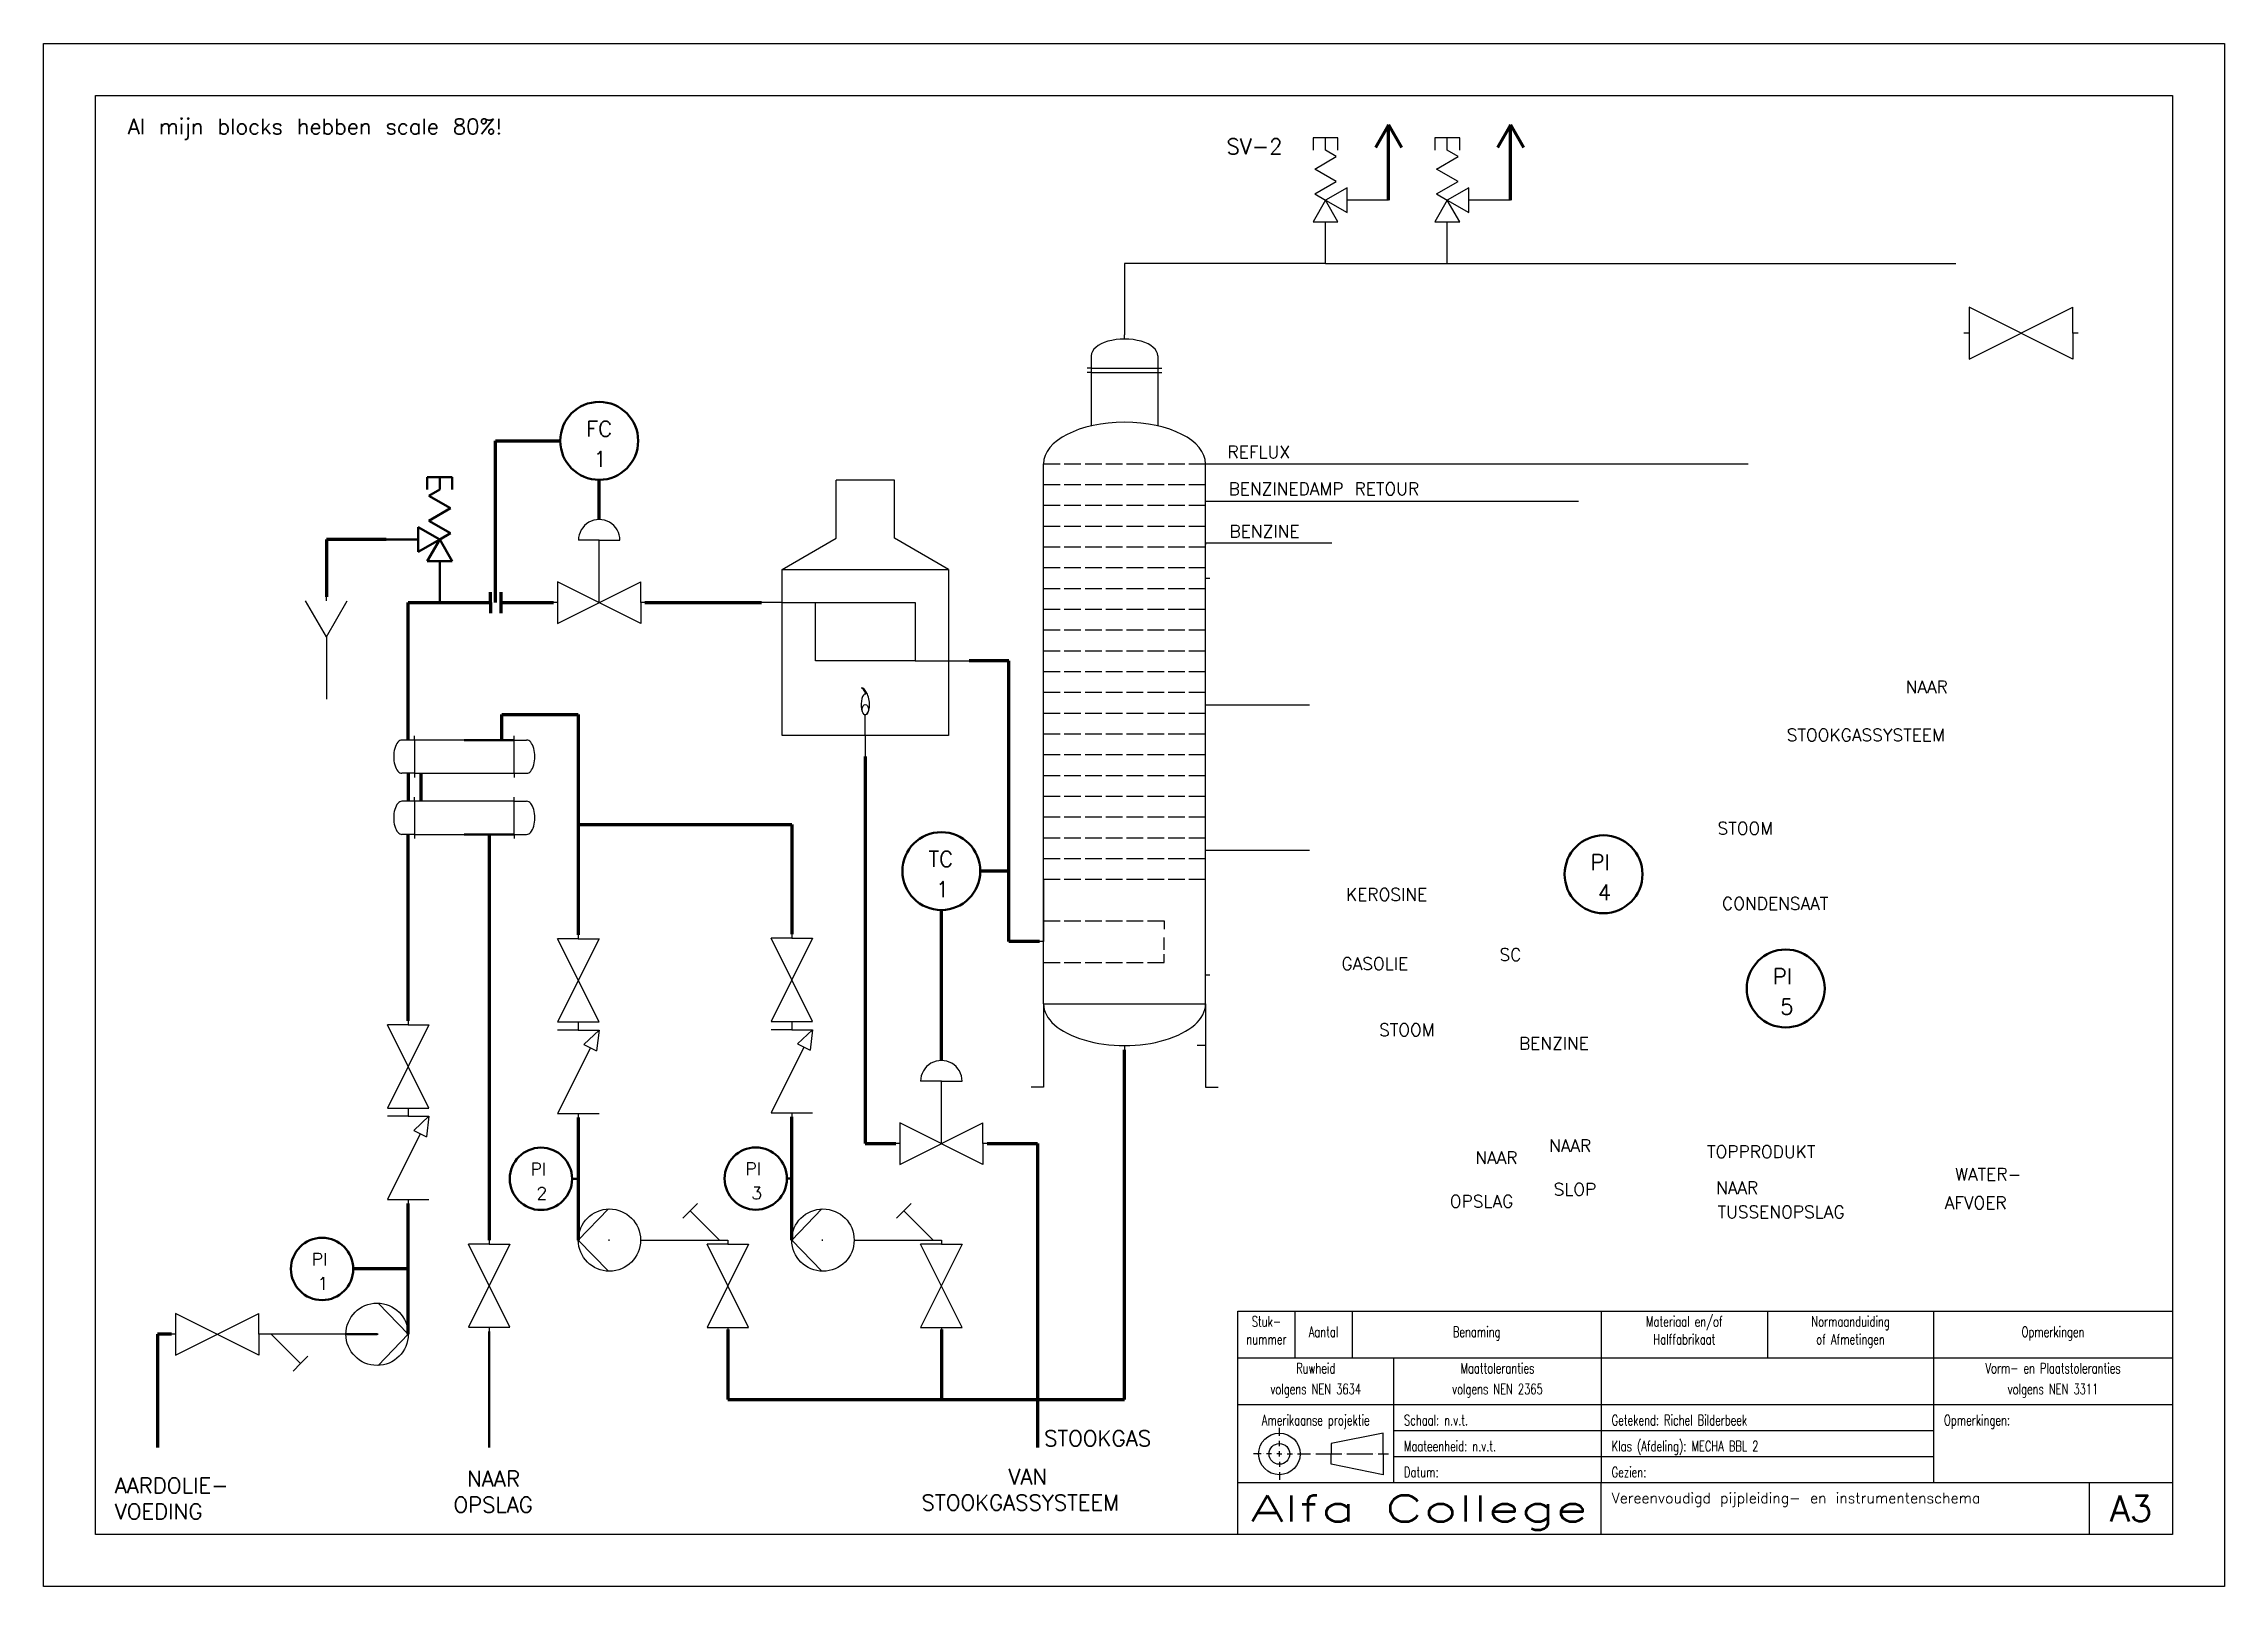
# Model space of a CAD drawing. Extents: x 0 to 420, y 0 to 297.
import ezdxf
from ezdxf.enums import TextEntityAlignment as Align

# ---------------------------------------------------------------- set-up
doc = ezdxf.new("R2010")
doc.units = 0
doc.header["$MEASUREMENT"] = 0
doc.layers.get('0').update_dxf_attribs({"linetype": 'CONTINUOUS'})
for name, color, linetype in [('KADER25', 3, 'CONTINUOUS'), ('KADER50', 7, 'CONTINUOUS'), ('KADER70', 5, 'CONTINUOUS'), ('T25', 3, 'CONTINUOUS'), ('T70', 5, 'CONTINUOUS')]:
    doc.layers.add(name, color=color, linetype=linetype)
for name, color, linetype, lineweight in [('Omtrekslijn', 7, 'CONTINUOUS', 50), ('Proceslijn', 5, 'CONTINUOUS', 70), ('Tekst', 3, 'CONTINUOUS', 35)]:
    doc.layers.add(name, color=color, linetype=linetype, lineweight=lineweight)
doc.styles.add('KADER1', font='SIMPLEX.SHX', dxfattribs={"height": 5})
doc.styles.add('KADER2', font='SIMPLEX.shx', dxfattribs={"width": 0.7, "height": 2})
doc.styles.get("Standard").update_dxf_attribs({"font": 'TXT.shx', "height": 3})

msp = doc.modelspace()

# ---------------------------------------------------------------- texts
at = {"layer": 'KADER25'}
msp.add_text('Al mijn blocks hebben scale 80%%%!', height=3, dxfattribs=at).set_placement((16.19, 279.55))
at = {"layer": 'Omtrekslijn'}
for s, p in [('PI', (297.93, 137.91)), (' 4', (296.68, 132.09)), ('PI', (333.03, 115.93)), (' 5', (331.78, 110.1))]:
    msp.add_text(s, height=3, dxfattribs=at).set_placement(p)
at = {"layer": 'T25', "style": 'KADER2', "width": 0.7}
for s, p in [('Stuk-', (235.5, 50)), ('Materiaal en/of', (316, 50)), ('Normaanduiding', (348, 50)), ('nummer', (235.5, 46.57)), ('Aantal', (246.5, 48)), ('Benaming', (276, 48)), ('Halffabrikaat', (316, 46.57)), ('of Afmetingen', (348, 46.57)), ('Opmerkingen', (387, 48)), ('Ruwheid', (245, 41)), ('Maattoleranties', (280, 41)), ('Vorm- en Plaatstoleranties', (387, 41)), ('volgens NEN 3634', (245, 37)), ('volgens NEN 2365', (280, 37)), ('volgens NEN 3311', (387, 37)), ('Amerikaanse projektie', (245, 31))]:
    msp.add_text(s, height=2, dxfattribs=at).set_placement(p, align=Align.CENTER)
for s, p in [('Schaal: n.v.t.', (262, 31)), ('Getekend: Richel Bilderbeek', (302, 31)), ('Opmerkingen:', (366, 31)), ('Maateenheid: n.v.t.', (262, 26)), ('Klas (Afdeling): MECHA BBL 2', (302, 26)), ('Datum:', (262, 21)), ('Gezien:', (302, 21))]:
    msp.add_text(s, height=2, dxfattribs=at).set_placement(p)
at = {"layer": 'T25'}
msp.add_text('Vereenvoudigd pijpleiding- en instrumentenschema', height=2, dxfattribs=at).set_placement((302, 16))
at = {"layer": 'T70', "style": 'KADER1', "width": 1.475676}
msp.add_text('Alfa College', height=5, dxfattribs=at).set_placement((232.5, 12.5), (297.5, 12.5), align=Align.FIT)
at = {"layer": 'T70'}
msp.add_text('A3', height=5, dxfattribs=at).set_placement((402, 15), align=Align.MIDDLE)
at = {"layer": 'Tekst'}
for s, height, p in [('SV-2', 3, (227.83, 275.71)), ('FC', 3, (104.51, 221.35)), (' 1', 3, (103.25, 215.53)), ('REFLUX', 2.4, (228.01, 217.19)), ('BENZINEDAMP RETOUR', 2.4, (228.22, 210.09)), ('BENZINE', 2.4, (228.39, 201.91)), ('NAAR', 2.4, (358.6, 171.96)), ('STOOKGASSYSTEEM', 2.4, (335.71, 162.7)), ('STOOM', 2.4, (322.38, 144.74)), ('TC', 3, (170.41, 138.53)), (' 1', 3, (169.15, 132.7)), ('KEROSINE', 2.4, (250.83, 132)), ('CONDENSAAT', 2.4, (323.25, 130.26)), ('SC', 2.4, (280.38, 120.42)), ('GASOLIE', 2.4, (249.96, 118.68)), ('STOOM', 2.4, (257.2, 105.94)), ('BENZINE', 2.4, (284.14, 103.33)), ('NAAR', 2.4, (289.94, 83.64)), ('TOPPRODUKT', 2.4, (320.36, 82.48)), ('PI', 2.4, (93.79, 79.12)), ('PI', 2.4, (135.17, 79.17)), ('NAAR', 2.4, (275.74, 81.32)), ('WATER-', 2.4, (368.16, 78.13)), (' 2', 2.4, (92.79, 74.46)), (' 3', 2.4, (134.17, 74.51)), ('SLOP', 2.4, (290.81, 75.24)), ('NAAR', 2.4, (322.1, 75.53)), ('OPSLAG', 2.4, (270.82, 72.92)), ('TUSSENOPSLAG', 2.4, (322.38, 70.89)), ('AFVOER', 2.4, (366.13, 72.63)), ('PI', 2.4, (51.64, 61.77)), (' 1', 2.4, (50.63, 57.11)), ('STOOKGAS', 3, (192.71, 27)), (' NAAR ', 3, (78.92, 19.21)), ('VAN', 3, (185.84, 19.63)), ('AARDOLIE-', 3, (13.73, 17.92)), ('OPSLAG', 3, (78.92, 14.21)), ('STOOKGASSYSTEEM', 3, (169.1, 14.63)), ('VOEDING', 3, (13.73, 12.92))]:
    msp.add_text(s, height=height, dxfattribs=at).set_placement(p)

# ---------------------------------------------------------------- blocks, each defined once
blk = doc.blocks.new('04_NenWarmtewisselaar')
at = {"layer": 'KADER25', "color": 0}
for p, q in [((-12, 8), (-15, 8)), ((-12, 8), (-12, 9)), ((12, 8), (-12, 8)), ((-12, 8), (-12, 0)), ((12, 8), (12, 9)), ((12, 0), (12, 8)), ((12, 8), (15, 8)), ((-12, 0), (-15, 0)), ((-12, 0), (12, 0)), ((-12, 0), (-12, -1)), ((12, 0), (12, 0)), ((12, 0), (15, 0)), ((12, 0), (12, -1))]:
    blk.add_line(p, q, dxfattribs=at)
for centre, major_axis in [((-15, 4), (0, 4)), ((15, 4), (0, -4))]:
    blk.add_ellipse(centre, major_axis=major_axis, ratio=0.5, start_param=0, end_param=3.141593, dxfattribs=at)
blk = doc.blocks.new('04_NenFornuis')
at = {"layer": 'KADER25', "color": 0}
for p, q in [((-7.01, 47.5), (-7.01, 61.5)), ((7.01, 61.5), (-7.01, 61.5)), ((7.01, 47.5), (7.01, 61.5)), ((-20, 40), (-7.01, 47.5)), ((20, 40), (7.01, 47.5)), ((-20, 0), (-20, 40)), ((-20, 40), (20, 40)), ((20, 40), (20, 0)), ((-20, 32), (-25, 32)), ((-20, 32), (12, 32)), ((-12, 18), (-12, 32)), ((12, 32), (12, 18)), ((12, 18), (-12, 18)), ((12, 18), (20, 18)), ((20, 18), (25, 18)), ((20, 0), (-20, 0)), ((0, 0), (0, 5)), ((0, 0), (0, -5))]:
    blk.add_line(p, q, dxfattribs=at)
for centre, major_axis, ratio, start_param, end_param in [((-0.49, 8.22), (0.49, -3.22), 0.442287, 0, 3.141593), ((-0.49, 9.47), (-0.49, 1.97), 0.356881, 4.885896, 6.283185), ((0, 7.5), (0, -2.5), 0.395368, 3.027106, 6.283185)]:
    blk.add_ellipse(centre, major_axis=major_axis, ratio=ratio, start_param=start_param, end_param=end_param, dxfattribs=at)
blk.add_ellipse((0, 6.25), major_axis=(0, -1.25), ratio=0.59927, dxfattribs=at)
blk = doc.blocks.new('04_Klep')
at = {"layer": 'KADER25', "color": 0}
for p, q in [((1, 5), (1, 0)), ((1, -5), (21, 5)), ((21, -5), (1, 5)), ((21, 0), (21, 5)), ((1, 0), (0, 0)), ((1, 0), (1, -5)), ((22, 0), (21, 0)), ((21, 0), (21, -5))]:
    blk.add_line(p, q, dxfattribs=at)
blk = doc.blocks.new('04_KlepMetRegelaar')
at = {"layer": 'KADER25', "color": 0}
for p, q in [((11, 15), (6, 15)), ((11, 0), (11, 15)), ((11, 15), (16, 15)), ((1, 0), (0, 0)), ((1, 5), (1, 0)), ((1, -5), (21, 5)), ((21, -5), (1, 5)), ((1, 0), (1, -5)), ((21, 0), (21, 5)), ((22, 0), (21, 0)), ((21, 0), (21, -5))]:
    blk.add_line(p, q, dxfattribs=at)
blk.add_ellipse((11, 15), major_axis=(5, 0), ratio=1, start_param=0, end_param=3.141593, dxfattribs=at)
blk = doc.blocks.new('04_Y_filter')
at = {"layer": 'KADER25', "color": 0}
for p, q in [((1, 0), (-1, 0)), ((19, 0), (1, 0)), ((1, 0), (8.07, -7.07)), ((8.07, -7.07), (6.3, -8.84)), ((8.07, -7.07), (9.84, -5.3))]:
    blk.add_line(p, q, dxfattribs=at)
blk = doc.blocks.new('04_NenPomp')
at = {"layer": 'KADER25', "color": 0}
for p, q in [((15, 0), (7.74, 7.5)), ((0, 0), (-1, 0)), ((7.5, 0), (7.74, 0)), ((7.74, 0), (7.5, 0)), ((7.5, 0), (7.5, 0)), ((7.5, 0), (7.5, 0)), ((7.74, -7.5), (15, 0)), ((15, 0), (15, 0))]:
    blk.add_line(p, q, dxfattribs=at)
blk.add_circle((7.5, 0), 7.5, dxfattribs=at)
blk = doc.blocks.new('04_Terugslagklep')
at = {"layer": 'KADER25', "color": 0}
for p, q in [((1, 0), (0, 0)), ((1, 5), (1, 0)), ((16.8, -2.9), (1, 5)), ((1, 0), (1, -5)), ((21, 0), (21, 5)), ((22, 0), (21, 0)), ((21, 0), (21, -5)), ((17.59, -1.34), (16.04, -4.39)), ((21, -5), (16.04, -4.39)), ((21, -5), (17.59, -1.34))]:
    blk.add_line(p, q, dxfattribs=at)
blk = doc.blocks.new('04_Funnel')
at = {"layer": 'KADER25', "color": 0}
for p, q in [((0, -1), (0, 0)), ((0, -9.66), (-5, -1)), ((0, -9.66), (5, -1)), ((0, -9.66), (0, -24.66))]:
    blk.add_line(p, q, dxfattribs=at)
blk = doc.blocks.new('04_Kolom')
at = {"layer": 'KADER25', "color": 0}
for p, q in [((0, 170), (0, 171)), ((-8, 163), (-9, 163)), ((-8, 166), (-8, 149.12)), ((-8, 166), (-8, 163)), ((-8, 163), (8, 163)), ((-8, 163), (-8, 162)), ((8, 166), (8, 149.12)), ((8, 163), (9, 163)), ((-8, 162), (-9, 162)), ((-8, 162), (8, 162)), ((8, 162), (9, 162)), ((-19.5, 10), (-19.5, 140)), ((-19.5, 140), (-15.5, 140)), ((-14.5, 140), (-10.5, 140)), ((-9.5, 140), (-5.5, 140)), ((-4.5, 140), (-0.5, 140)), ((0.5, 140), (4.5, 140)), ((5.5, 140), (9.5, 140)), ((10.5, 140), (14.5, 140)), ((15.5, 140), (19.5, 140)), ((19.5, 10), (19.5, 140)), ((19.5, 140), (20.5, 140)), ((-19.5, 135), (-15.5, 135)), ((-14.5, 135), (-10.5, 135)), ((-9.5, 135), (-5.5, 135)), ((-4.5, 135), (-0.5, 135)), ((0.5, 135), (4.5, 135)), ((5.5, 135), (9.5, 135)), ((10.5, 135), (14.5, 135)), ((15.5, 135), (19.5, 135)), ((-19.5, 130), (-15.5, 130)), ((-14.5, 130), (-10.5, 130)), ((-9.5, 130), (-5.5, 130)), ((-4.5, 130), (-0.5, 130)), ((0.5, 130), (4.5, 130)), ((5.5, 130), (9.5, 130)), ((10.5, 130), (14.5, 130)), ((15.5, 130), (19.5, 130)), ((19.5, 130), (19.5, 131)), ((19.5, 131), (20.5, 131)), ((-19.5, 125), (-15.5, 125)), ((-14.5, 125), (-10.5, 125)), ((-9.5, 125), (-5.5, 125)), ((-4.5, 125), (-0.5, 125)), ((0.5, 125), (4.5, 125)), ((5.5, 125), (9.5, 125)), ((10.5, 125), (14.5, 125)), ((15.5, 125), (19.5, 125)), ((19.5, 120), (19.57, 121)), ((19.57, 121), (20.57, 121)), ((-19.5, 120), (-15.5, 120)), ((-14.5, 120), (-10.5, 120)), ((-9.5, 120), (-5.5, 120)), ((-4.5, 120), (-0.5, 120)), ((0.5, 120), (4.5, 120)), ((5.5, 120), (9.5, 120)), ((10.5, 120), (14.5, 120)), ((15.5, 120), (19.5, 120)), ((-19.5, 115), (-15.5, 115)), ((-14.5, 115), (-10.5, 115)), ((-9.5, 115), (-5.5, 115)), ((-4.5, 115), (-0.5, 115)), ((0.5, 115), (4.5, 115)), ((5.5, 115), (9.5, 115)), ((10.5, 115), (14.5, 115)), ((15.5, 115), (19.5, 115)), ((19.5, 110), (19.5, 112.5)), ((19.5, 112.5), (20.5, 112.5)), ((-19.5, 110), (-15.5, 110)), ((-19.5, 105), (-15.5, 105)), ((-14.5, 110), (-10.5, 110)), ((-14.5, 105), (-10.5, 105)), ((-9.5, 110), (-5.5, 110)), ((-9.5, 105), (-5.5, 105)), ((-4.5, 110), (-0.5, 110)), ((-4.5, 105), (-0.5, 105)), ((0.5, 110), (4.5, 110)), ((0.5, 105), (4.5, 105)), ((5.5, 110), (9.5, 110)), ((5.5, 105), (9.5, 105)), ((10.5, 110), (14.5, 110)), ((10.5, 105), (14.5, 105)), ((15.5, 110), (19.5, 110)), ((15.5, 105), (19.5, 105)), ((-19.5, 100), (-15.5, 100)), ((-14.5, 100), (-10.5, 100)), ((-9.5, 100), (-5.5, 100)), ((-4.5, 100), (-0.5, 100)), ((0.5, 100), (4.5, 100)), ((5.5, 100), (9.5, 100)), ((10.5, 100), (14.5, 100)), ((15.5, 100), (19.5, 100)), ((-19.5, 95), (-15.5, 95)), ((-14.5, 95), (-10.5, 95)), ((-9.5, 95), (-5.5, 95)), ((-4.5, 95), (-0.5, 95)), ((0.5, 95), (4.5, 95)), ((5.5, 95), (9.5, 95)), ((10.5, 95), (14.5, 95)), ((15.5, 95), (19.5, 95)), ((-19.5, 90), (-15.5, 90)), ((-14.5, 90), (-10.5, 90)), ((-9.5, 90), (-5.5, 90)), ((-4.5, 90), (-0.5, 90)), ((0.5, 90), (4.5, 90)), ((5.5, 90), (9.5, 90)), ((10.5, 90), (14.5, 90)), ((15.5, 90), (19.5, 90)), ((-19.5, 85), (-15.5, 85)), ((-14.5, 85), (-10.5, 85)), ((-9.5, 85), (-5.5, 85)), ((-4.5, 85), (-0.5, 85)), ((0.5, 85), (4.5, 85)), ((5.5, 85), (9.5, 85)), ((10.5, 85), (14.5, 85)), ((15.5, 85), (19.5, 85)), ((-19.5, 80), (-15.5, 80)), ((-14.5, 80), (-10.5, 80)), ((-9.5, 80), (-5.5, 80)), ((-4.5, 80), (-0.5, 80)), ((0.5, 80), (4.5, 80)), ((5.5, 80), (9.5, 80)), ((10.5, 80), (14.5, 80)), ((15.5, 80), (19.5, 80)), ((19.5, 80), (19.5, 82)), ((19.5, 82), (20.5, 82)), ((-19.5, 75), (-15.5, 75)), ((-14.5, 75), (-10.5, 75)), ((-9.5, 75), (-5.5, 75)), ((-4.5, 75), (-0.5, 75)), ((0.5, 75), (4.5, 75)), ((5.5, 75), (9.5, 75)), ((10.5, 75), (14.5, 75)), ((15.5, 75), (19.5, 75)), ((-19.5, 70), (-15.5, 70)), ((-14.5, 70), (-10.5, 70)), ((-9.5, 70), (-5.5, 70)), ((-4.5, 70), (-0.5, 70)), ((0.5, 70), (4.5, 70)), ((5.5, 70), (9.5, 70)), ((10.5, 70), (14.5, 70)), ((15.5, 70), (19.5, 70)), ((-19.5, 65), (-15.5, 65)), ((-14.5, 65), (-10.5, 65)), ((-9.5, 65), (-5.5, 65)), ((-4.5, 65), (-0.5, 65)), ((0.5, 65), (4.5, 65)), ((5.5, 65), (9.5, 65)), ((10.5, 65), (14.5, 65)), ((15.5, 65), (19.5, 65)), ((-19.5, 60), (-15.5, 60)), ((-14.5, 60), (-10.5, 60)), ((-9.5, 60), (-5.5, 60)), ((-4.5, 60), (-0.5, 60)), ((0.5, 60), (4.5, 60)), ((5.5, 60), (9.5, 60)), ((10.5, 60), (14.5, 60)), ((15.5, 60), (19.5, 60)), ((-19.5, 55), (-15.5, 55)), ((-14.5, 55), (-10.5, 55)), ((-9.5, 55), (-5.5, 55)), ((-4.5, 55), (-0.5, 55)), ((0.5, 55), (4.5, 55)), ((5.5, 55), (9.5, 55)), ((10.5, 55), (14.5, 55)), ((15.5, 55), (19.5, 55)), ((-19.5, 50), (-15.5, 50)), ((-14.5, 50), (-10.5, 50)), ((-9.5, 50), (-5.5, 50)), ((-4.5, 50), (-0.5, 50)), ((0.5, 50), (4.5, 50)), ((5.5, 50), (9.5, 50)), ((10.5, 50), (14.5, 50)), ((15.5, 50), (19.5, 50)), ((-19.5, 45), (-15.5, 45)), ((-14.5, 45), (-10.5, 45)), ((-9.5, 45), (-5.5, 45)), ((-4.5, 45), (-0.5, 45)), ((0.5, 45), (4.5, 45)), ((5.5, 45), (9.5, 45)), ((10.5, 45), (14.5, 45)), ((15.5, 45), (19.5, 45)), ((19.5, 45), (19.5, 47)), ((19.5, 47), (20.5, 47)), ((-19.5, 40), (-15.5, 40)), ((-19.5, 40), (-19.5, 25)), ((-14.5, 40), (-10.5, 40)), ((-9.5, 40), (-5.5, 40)), ((-4.5, 40), (-0.5, 40)), ((0.5, 40), (4.5, 40)), ((5.5, 40), (9.5, 40)), ((10.5, 40), (14.5, 40)), ((15.5, 40), (19.5, 40)), ((-19.5, 25), (-19.5, 30)), ((-19.5, 30), (-15.5, 30)), ((-14.5, 30), (-10.5, 30)), ((-9.5, 30), (-5.5, 30)), ((-4.5, 30), (-0.5, 30)), ((0.5, 30), (4.5, 30)), ((5.5, 30), (9.5, 30)), ((9.5, 30), (9.5, 28)), ((-19.5, 25), (-20.5, 25)), ((9.5, 23), (9.5, 26)), ((9.5, 20), (9.5, 22)), ((-19.5, 20), (-15.5, 20)), ((-14.5, 20), (-10.5, 20)), ((-9.5, 20), (-5.5, 20)), ((-4.5, 20), (-0.5, 20)), ((0.5, 20), (4.5, 20)), ((5.5, 20), (9.5, 20)), ((19.5, 10), (19.5, 17)), ((19.5, 17), (20.5, 17)), ((-19.5, 10), (19.5, 10)), ((-19.5, 10), (-19.5, -10)), ((19.5, 10), (19.5, -10)), ((0, 0), (0, -1)), ((19.5, 0), (17.5, 0)), ((-19.5, -10), (-22.5, -10)), ((19.5, -10), (22.5, -10))]:
    blk.add_line(p, q, dxfattribs=at)
for centre, major_axis, ratio, start_param, end_param in [((0, 166), (8, 0), 0.5, 0, 3.141593), ((0, 140), (-19.5, 0), 0.512821, 3.141593, 6.283185), ((0, 10), (-19.5, 0), 0.512821, 0, 3.141593)]:
    blk.add_ellipse(centre, major_axis=major_axis, ratio=ratio, start_param=start_param, end_param=end_param, dxfattribs=at)
blk = doc.blocks.new('04_Overdrukventiel_2')
at = {"color": 0}
for p, q in [((-3, 27.2), (-3, 30.2)), ((-3, 30.2), (0, 30.2)), ((-2.6, 25.7), (0, 27.2)), ((0, 27.2), (0, 30.2)), ((0, 30.2), (3, 30.2)), ((3, 30.2), (3, 27.2)), ((2.6, 22.7), (-2.6, 25.7)), ((-2.6, 19.7), (2.6, 22.7)), ((-5.2, 18.2), (0, 15.2)), ((-5.2, 12.2), (-5.2, 18.2)), ((2.6, 16.7), (-2.6, 19.7)), ((2.6, 16.7), (0, 15.2)), ((-15.2, 15.2), (-5.2, 15.2)), ((0, 15.2), (-5.2, 12.2)), ((-3, 10), (0, 15.2)), ((0, 15.2), (3, 10)), ((3, 10), (-3, 10)), ((0, 0), (0, 10))]:
    blk.add_line(p, q, dxfattribs=at)

# ---------------------------------------------------------------- linework, layer by layer
for p, q in [((246.88, 254.7), (208.18, 254.7)), ((208.18, 254.7), (208.18, 240.92)), ((246.88, 254.7), (270.34, 254.7)), ((270.34, 254.7), (368.29, 254.7)), ((224.58, 216.12), (328.29, 216.12)), ((224.58, 208.92), (295.6, 208.92)), ((224.63, 200.92), (248.1, 200.92)), ((224.58, 169.72), (243.79, 169.72)), ((71.42, 156.53), (72.62, 156.53)), ((224.58, 141.72), (243.79, 141.72))]:
    msp.add_line(p, q)
at = {"layer": 'KADER25'}
for p, q in [((0, 0), (0, 297)), ((0, 297), (420, 297)), ((420, 297), (420, 0)), ((238, 29), (238, 30.5)), ((258, 29.5), (248, 27.5)), ((258, 25.5), (258, 29.5)), ((260, 30), (364, 30)), ((234.5, 25.5), (233, 25.5)), ((234.97, 25.5), (234.97, 25.5)), ((235, 25.5), (235, 25.5)), ((236.5, 25.5), (235.5, 25.5)), ((237, 25.5), (237, 25.5)), ((238, 25.5), (237.5, 25.5)), ((238, 28.5), (238, 28.5)), ((238, 27), (238, 28)), ((238, 26.5), (238, 26.5)), ((238, 25), (238, 26)), ((238, 25.5), (238.5, 25.5)), ((239, 25.5), (239, 25.5)), ((239.5, 25.5), (240.5, 25.5)), ((241, 25.5), (241, 25.5)), ((241.5, 25.5), (244, 25.5)), ((244.5, 25.5), (244.5, 25.5)), ((245, 25.5), (250, 25.5)), ((247, 25.5), (247, 25.5)), ((248, 27.5), (248, 25.5)), ((248, 23.5), (248, 25.5)), ((250.5, 25.5), (250.5, 25.5)), ((250.5, 25.5), (250.5, 25.5)), ((251, 25.5), (256, 25.5)), ((256.5, 25.5), (256.5, 25.5)), ((257, 25.5), (259, 25.5)), ((258, 25.5), (258, 21.5)), ((238, 24.5), (238, 24.5)), ((238, 24), (238, 23)), ((238, 22.5), (238, 22.5)), ((238, 22), (238, 20.5)), ((258, 21.5), (248, 23.5)), ((260, 25), (364, 25)), ((420, 0), (0, 0))]:
    msp.add_line(p, q, dxfattribs=at)
for radius in [4, 2]:
    msp.add_circle((238, 25.5), radius, dxfattribs=at)
at = {"layer": 'KADER50'}
for p, q in [((230, 10), (230, 53)), ((230, 53), (410, 53)), ((241, 53), (241, 44)), ((252, 53), (252, 44)), ((300, 53), (300, 20)), ((332, 53), (332, 44)), ((364, 53), (364, 20)), ((230, 44), (410, 44)), ((260, 44), (260, 20)), ((230, 35), (410, 35)), ((230, 20), (410, 20)), ((300, 10), (300, 20)), ((394, 10), (394, 20))]:
    msp.add_line(p, q, dxfattribs=at)
at = {"layer": 'KADER70'}
for p, q in [((10, 10), (10, 287)), ((10, 287), (410, 287)), ((410, 287), (410, 10)), ((410, 53), (410, 10)), ((410, 10), (10, 10))]:
    msp.add_line(p, q, dxfattribs=at)
at = {"layer": 'Omtrekslijn'}
for p, q in [((88.05, 189.38), (88.05, 191.38)), ((90.62, 162.93), (81.02, 162.93)), ((81.02, 162.93), (85.82, 162.93)), ((85.82, 162.93), (90.62, 162.93)), ((90.62, 162.93), (88.22, 162.93)), ((90.62, 144.75), (81.02, 144.75)), ((81.02, 144.75), (85.82, 144.75)), ((102.98, 78.46), (101.78, 78.46)), ((144.1, 78.51), (143.16, 78.51)), ((64.22, 48.53), (58.22, 48.53)), ((85.82, 49.07), (85.82, 26.71))]:
    msp.add_line(p, q, dxfattribs=at)
for centre, radius in [((107, 220.53), 7.5), ((172.9, 137.7), 7.5), ((300.43, 137.09), 7.5), ((335.52, 115.1), 7.5), ((95.78, 78.46), 6), ((137.16, 78.51), 6), ((53.63, 61.11), 6)]:
    msp.add_circle(centre, radius, dxfattribs=at)
at = {"layer": 'Proceslijn'}
for p, q in [((259.04, 281.35), (256.54, 277.02)), ((259.04, 266.86), (259.04, 281.35)), ((259.04, 281.35), (261.54, 277.02)), ((282.49, 281.35), (279.99, 277.02)), ((282.49, 266.86), (282.49, 281.35)), ((282.49, 281.35), (284.99, 277.02)), ((87.05, 189.38), (87.05, 220.53)), ((87.05, 220.53), (99.5, 220.53)), ((107, 205.38), (107, 213.03)), ((65.98, 201.53), (54.45, 201.53)), ((54.45, 201.53), (54.45, 190.5)), ((70.22, 162.93), (70.22, 189.38)), ((70.22, 189.38), (86.05, 189.38)), ((86.05, 189.38), (86.05, 191.38)), ((86.05, 189.38), (86.05, 187.38)), ((88.05, 191.38), (88.05, 187.38)), ((88.05, 189.38), (98.2, 189.38)), ((115.8, 189.38), (138.25, 189.38)), ((185.9, 178.18), (178.25, 178.18)), ((185.9, 124.12), (185.9, 178.18)), ((88.22, 162.93), (88.22, 167.86)), ((88.22, 167.86), (102.98, 167.86)), ((102.98, 167.86), (102.98, 125.45)), ((158.25, 159.78), (158.25, 85.23)), ((70.22, 156.53), (70.22, 151.15)), ((72.62, 156.53), (72.62, 151.15)), ((70.22, 108.89), (70.22, 144.75)), ((85.82, 144.75), (85.82, 66.67)), ((102.98, 146.65), (144.1, 146.65)), ((144.1, 146.65), (144.1, 125.57)), ((185.9, 137.7), (180.4, 137.7)), ((172.9, 108.42), (172.9, 130.2)), ((191.78, 124.12), (185.9, 124.12)), ((172.9, 101.23), (172.9, 108.42)), ((208.18, 35.99), (208.18, 103.32)), ((102.98, 90.25), (102.98, 66.66)), ((144.1, 66.66), (144.1, 90.37)), ((158.25, 85.23), (164.1, 85.23)), ((181.7, 85.23), (191.42, 85.23)), ((191.42, 85.23), (191.42, 26.71)), ((70.22, 48.53), (70.22, 73.69)), ((70.22, 61.11), (59.63, 61.11)), ((24.62, 48.53), (21.95, 48.53)), ((21.95, 48.53), (21.95, 26.71)), ((131.78, 49.46), (131.78, 35.99)), ((172.9, 49.46), (172.9, 35.99)), ((131.78, 35.99), (208.18, 35.99))]:
    msp.add_line(p, q, dxfattribs=at)

# ---------------------------------------------------------------- block references
at = {"xscale": -0.8, "yscale": 0.8, "zscale": 0.8}
for p in [(246.88, 254.7), (270.34, 254.7)]:
    msp.add_blockref('04_Overdrukventiel_2', p, dxfattribs=at)
at = {"layer": 'Omtrekslijn'}
msp.add_blockref('04_Klep', (369.83, 241.28), dxfattribs=at)
at = {"layer": 'Omtrekslijn', "xscale": 0.8, "yscale": 0.8, "zscale": 0.8}
for name, p in [('04_Kolom', (208.18, 104.12)), ('04_Overdrukventiel_2', (76.3, 189.38)), ('04_NenFornuis', (158.25, 163.78)), ('04_KlepMetRegelaar', (98.2, 189.38)), ('04_Funnel', (54.45, 190.5)), ('04_NenWarmtewisselaar', (81.02, 156.53)), ('04_NenWarmtewisselaar', (81.02, 144.75)), ('04_KlepMetRegelaar', (164.1, 85.23)), ('04_Klep', (24.62, 48.53)), ('04_NenPomp', (58.22, 48.53))]:
    msp.add_blockref(name, p, dxfattribs=at)
for name, p, rotation in [('04_Klep', (102.98, 107.85), 90), ('04_Klep', (144.1, 107.97), 90), ('04_Klep', (70.22, 91.29), 90), ('04_Terugslagklep', (102.98, 90.25), 90), ('04_Terugslagklep', (144.1, 90.37), 90), ('04_Terugslagklep', (70.22, 73.69), 90), ('04_NenPomp', (114.98, 66.66), 180), ('04_NenPomp', (156.1, 66.66), 180), ('04_Klep', (85.82, 49.07), 90), ('04_Klep', (131.78, 49.06), 90), ('04_Klep', (172.9, 49.06), 90)]:
    msp.add_blockref(name, p, dxfattribs=dict(at, rotation=rotation))
at = {"layer": 'Proceslijn', "xscale": 0.8, "yscale": 0.8, "zscale": 0.8, "rotation": 180}
for p in [(130.98, 66.66), (172.1, 66.66)]:
    msp.add_blockref('04_Y_filter', p, dxfattribs=at)
at = {"layer": 'Proceslijn', "xscale": 0.8, "yscale": 0.8, "zscale": 0.8}
msp.add_blockref('04_Y_filter', (43.02, 48.53), dxfattribs=at)

msp.set_redraw_order([(e.dxf.handle, doc.entitydb.next_handle()) for e in msp.query("TEXT MTEXT ATTDEF DIMENSION ARC_DIMENSION")])  # texts and dimensions are drawn at this point

doc.saveas('drawing.dxf')
